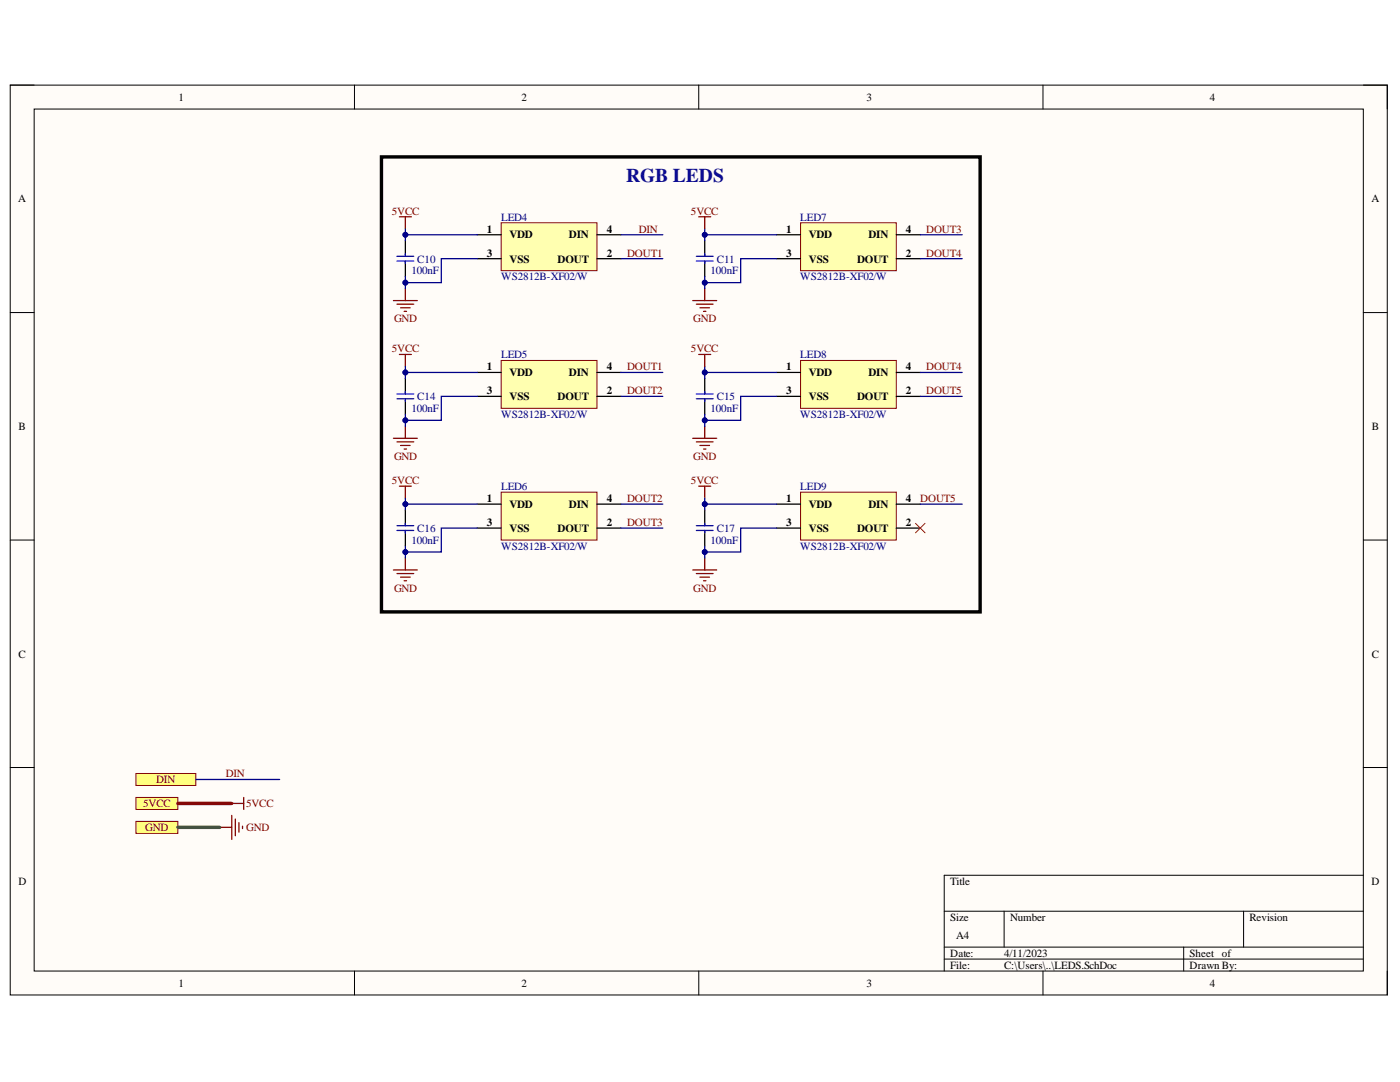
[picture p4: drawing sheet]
<svg xmlns="http://www.w3.org/2000/svg" width="279mm" height="216mm" viewBox="0 0 279 216" stroke-linecap="round" stroke-linejoin="round" font-family="sans-serif">
<defs><g id="words">
<text font-size="3.9" fill="#0b0b8e" x="125" y="36.3">RGB LEDS</text>
<g font-size="2.2">
<text x="35.6" y="20.1">1</text>
<text x="104.1" y="20.1">2</text>
<text x="172.9" y="20.1">3</text>
<text x="241.5" y="20.1">4</text>
<text x="3.6" y="40.4">A</text>
<text x="273.7" y="40.4">A</text>
<text x="97.1" y="46.4">1</text>
<text x="101.7" y="47.6">VDD</text>
<text x="113.6" y="47.6">DIN</text>
<text x="121.1" y="46.4">4</text>
<text x="156.9" y="46.4">1</text>
<text x="161.4" y="47.6">VDD</text>
<text x="173.3" y="47.6">DIN</text>
<text x="180.8" y="46.4">4</text>
<text x="97.1" y="51.2">3</text>
<text x="101.7" y="52.4">VSS</text>
<text x="111.3" y="52.4">DOUT</text>
<text x="121.1" y="51.2">2</text>
<text x="156.9" y="51.2">3</text>
<text x="161.4" y="52.4">VSS</text>
<text x="171" y="52.4">DOUT</text>
<text x="180.8" y="51.2">2</text>
<text x="97.1" y="73.9">1</text>
<text x="101.7" y="75.1">VDD</text>
<text x="113.6" y="75.1">DIN</text>
<text x="121.1" y="73.9">4</text>
<text x="156.9" y="73.9">1</text>
<text x="161.4" y="75.1">VDD</text>
<text x="173.3" y="75.1">DIN</text>
<text x="180.8" y="73.9">4</text>
<text x="97.1" y="78.7">3</text>
<text x="101.7" y="79.9">VSS</text>
<text x="111.3" y="79.9">DOUT</text>
<text x="121.1" y="78.7">2</text>
<text x="156.9" y="78.7">3</text>
<text x="161.4" y="79.9">VSS</text>
<text x="171" y="79.9">DOUT</text>
<text x="180.8" y="78.7">2</text>
<text x="3.7" y="85.8">B</text>
<text x="273.8" y="85.8">B</text>
<text x="97.1" y="100.2">1</text>
<text x="101.7" y="101.3">VDD</text>
<text x="113.6" y="101.3">DIN</text>
<text x="121.1" y="100.2">4</text>
<text x="156.9" y="100.2">1</text>
<text x="161.4" y="101.3">VDD</text>
<text x="173.3" y="101.3">DIN</text>
<text x="180.8" y="100.2">4</text>
<text x="97.1" y="105">3</text>
<text x="101.7" y="106.2">VSS</text>
<text x="111.3" y="106.2">DOUT</text>
<text x="121.1" y="105">2</text>
<text x="156.9" y="105">3</text>
<text x="161.4" y="106.2">VSS</text>
<text x="171" y="106.2">DOUT</text>
<text x="180.8" y="105">2</text>
<text x="3.7" y="131.3">C</text>
<text x="273.8" y="131.3">C</text>
<text x="3.7" y="176.6">D</text>
<text x="189.6" y="176.6">Title</text>
<text x="273.7" y="176.6">D</text>
<text x="189.6" y="183.7">Size</text>
<text x="201.6" y="183.7">Number</text>
<text x="249.3" y="183.7">Revision</text>
<text x="189.6" y="190.9">Date:</text>
<text x="190.8" y="187.4">A4</text>
<text x="200.4" y="190.9">4/11/2023</text>
<text x="237.4" y="190.9">Sheet of</text>
<text x="35.6" y="196.9">1</text>
<text x="104.1" y="196.9">2</text>
<text x="172.9" y="196.9">3</text>
<text x="189.6" y="193.3">File:</text>
<text x="200.4" y="193.3">C:\Users\..\LEDS.SchDoc</text>
<text x="237.4" y="193.3">Drawn By:</text>
<text x="241.5" y="196.9">4</text>
</g>
<g font-size="2.2" fill="#800000">
<text x="78.2" y="42.8">5VCC</text>
<text x="127.5" y="46.4">DIN</text>
<text x="137.9" y="42.8">5VCC</text>
<text x="184.8" y="46.4">DOUT3</text>
<text x="125.1" y="51.2">DOUT1</text>
<text x="184.8" y="51.2">DOUT4</text>
<text x="78.6" y="64.3">GND</text>
<text x="138.3" y="64.3">GND</text>
<text x="78.2" y="70.3">5VCC</text>
<text x="137.9" y="70.3">5VCC</text>
<text x="125.1" y="73.9">DOUT1</text>
<text x="184.8" y="73.9">DOUT4</text>
<text x="125.1" y="78.7">DOUT2</text>
<text x="184.8" y="78.7">DOUT5</text>
<text x="78.6" y="91.8">GND</text>
<text x="138.3" y="91.8">GND</text>
<text x="78.2" y="96.6">5VCC</text>
<text x="125.1" y="100.2">DOUT2</text>
<text x="137.9" y="96.6">5VCC</text>
<text x="183.6" y="100.2">DOUT5</text>
<text x="125.1" y="105">DOUT3</text>
<text x="78.6" y="118.1">GND</text>
<text x="138.3" y="118.1">GND</text>
<text x="45.1" y="155.1">DIN</text>
<text x="28.6" y="161.1">5VCC</text>
<text x="31.2" y="156.3">DIN</text>
<text x="49.1" y="161.1">5VCC</text>
<text x="29" y="165.8">GND</text>
<text x="49.1" y="165.8">GND</text>
</g>
<g font-size="2.2" fill="#000080">
<text x="100" y="44">LED4</text>
<text x="159.7" y="44">LED7</text>
<text x="83.3" y="52.4">C10</text>
<text x="143.1" y="52.4">C11</text>
<text x="82.1" y="54.8">100nF</text>
<text x="100" y="55.9">WS2812B-XF02/W</text>
<text x="141.8" y="54.8">100nF</text>
<text x="159.7" y="55.9">WS2812B-XF02/W</text>
<text x="100" y="71.5">LED5</text>
<text x="159.7" y="71.5">LED8</text>
<text x="82.1" y="82.2">100nF</text>
<text x="83.3" y="79.9">C14</text>
<text x="100" y="83.4">WS2812B-XF02/W</text>
<text x="141.8" y="82.2">100nF</text>
<text x="143.1" y="79.9">C15</text>
<text x="159.7" y="83.4">WS2812B-XF02/W</text>
<text x="100" y="97.8">LED6</text>
<text x="159.7" y="97.8">LED9</text>
<text x="83.3" y="106.2">C16</text>
<text x="143.1" y="106.2">C17</text>
<text x="82.1" y="108.5">100nF</text>
<text x="100" y="109.7">WS2812B-XF02/W</text>
<text x="141.8" y="108.5">100nF</text>
<text x="159.7" y="109.7">WS2812B-XF02/W</text>
</g>
</g></defs>
<path d="M2 17h274.9v181.5h-274.9z" fill-rule="evenodd" fill="#fffcf8"/>
<path d="M2 17h274.9v181.5h-274.9z" fill="none" stroke="#000" stroke-width=".2"/>
<path d="M6.8 21.8h265.3v172h-265.3z" fill-rule="evenodd" fill="#fffcf8"/>
<g fill="none" stroke="#000" stroke-width=".2">
<path d="M2 17h4.8M70.7 17v4.8M139.4 17v4.8M208.2 17v4.8M272.1 17h4.8v4.8M6.8 21.8h265.3v172h-265.3zM2 62.4h4.8M272.1 62.4h4.8M2 107.8h4.8M272.1 107.8h4.8M2 153.1h4.8M272.1 153.1h4.8"/>
<path d="M272.1 174.6h-83.7v19.2M70.7 193.8v4.7M139.5 193.8v4.7M188.4 181.8h83.7M188.4 189h83.7M188.4 191.4h83.7M200.4 181.8v7.2M208.2 193.8v4.7M236.2 189v4.8M248.2 181.8v7.2M276.9 193.8v4.7"/>
</g>
<path d="M100 44.5h19.1v9.5h-19.1z" fill-rule="evenodd" fill="#ffffb0"/>
<path d="M100 44.5h19.1v9.5h-19.1z" fill="none" stroke="#800000" stroke-width=".2"/>
<path d="M80.9 48v3.1M80.9 52.1v3.1M95.2 46.8h4.8M95.2 51.6h4.8M119.1 46.8h4.8M119.1 51.6h4.8" fill="none" stroke="#000" stroke-width=".25"/>
<path d="M79.2 51.1h3.4M79.2 52.1h3.4M80.9 50.7v.4M80.9 52.1v.5" fill="none" stroke="#00f" stroke-width=".25"/>
<path d="M78.5 60h4.8M80.9 57.6v2.4M79.2 60.7h3.4M79.9 61.4h2M80.7 62.1h.4" fill="none" stroke="#800000" stroke-width=".25"/>
<path d="M100 71.9h19.1v9.6h-19.1z" fill-rule="evenodd" fill="#ffffb0"/>
<path d="M100 71.9h19.1v9.6h-19.1z" fill="none" stroke="#800000" stroke-width=".2"/>
<path d="M80.9 75.5v3.1M80.9 79.6v3.1M95.2 74.3h4.8M95.2 79.1h4.8M119.1 74.3h4.8M119.1 79.1h4.8" fill="none" stroke="#000" stroke-width=".25"/>
<path d="M79.2 78.6h3.4M79.2 79.6h3.4M80.9 78.1v.5M80.9 79.6v.4" fill="none" stroke="#00f" stroke-width=".25"/>
<path d="M78.5 87.5h4.8M79.2 88.2h3.4M79.9 88.9h2M80.7 89.6h.4M80.9 85.1v2.4" fill="none" stroke="#800000" stroke-width=".25"/>
<path d="M100 98.2h19.1v9.6h-19.1z" fill-rule="evenodd" fill="#ffffb0"/>
<path d="M100 98.2h19.1v9.6h-19.1z" fill="none" stroke="#800000" stroke-width=".2"/>
<path d="M80.9 101.8v3.1M80.9 105.8v3.2M95.2 100.6h4.8M95.2 105.4h4.8M119.1 100.6h4.8M119.1 105.4h4.8" fill="none" stroke="#000" stroke-width=".25"/>
<path d="M79.2 104.9h3.4M79.2 105.8h3.4M80.9 104.4v.5M80.9 105.8v.5" fill="none" stroke="#00f" stroke-width=".25"/>
<path d="M78.5 113.7h4.8M79.2 114.4h3.4M79.9 115.2h2M80.7 115.9h.4M80.9 111.3v2.4" fill="none" stroke="#800000" stroke-width=".25"/>
<path d="M159.8 44.5h19.1v9.5h-19.1z" fill-rule="evenodd" fill="#ffffb0"/>
<path d="M159.8 44.5h19.1v9.5h-19.1z" fill="none" stroke="#800000" stroke-width=".2"/>
<path d="M140.6 48v3.1M140.6 52.1v3.1M155 46.8h4.8M155 51.6h4.8M178.9 46.8h4.8M178.9 51.6h4.8" fill="none" stroke="#000" stroke-width=".25"/>
<path d="M139 51.1h3.3M139 52.1h3.3M140.6 50.7v.4M140.6 52.1v.5" fill="none" stroke="#00f" stroke-width=".25"/>
<path d="M138.3 60h4.7M140.6 57.6v2.4M139 60.7h3.3M139.7 61.4h1.9M140.4 62.1h.5" fill="none" stroke="#800000" stroke-width=".25"/>
<path d="M159.8 71.9h19.1v9.6h-19.1z" fill-rule="evenodd" fill="#ffffb0"/>
<path d="M159.8 71.9h19.1v9.6h-19.1z" fill="none" stroke="#800000" stroke-width=".2"/>
<path d="M140.6 75.5v3.1M140.6 79.6v3.1M155 74.3h4.8M155 79.1h4.8M178.9 74.3h4.8M178.9 79.1h4.8" fill="none" stroke="#000" stroke-width=".25"/>
<path d="M139 78.6h3.3M139 79.6h3.3M140.6 78.1v.5M140.6 79.6v.4" fill="none" stroke="#00f" stroke-width=".25"/>
<path d="M138.3 87.5h4.7M139 88.2h3.3M139.7 88.9h1.9M140.4 89.6h.5M140.6 85.1v2.4" fill="none" stroke="#800000" stroke-width=".25"/>
<path d="M159.8 98.2h19.1v9.6h-19.1z" fill-rule="evenodd" fill="#ffffb0"/>
<path d="M159.8 98.2h19.1v9.6h-19.1z" fill="none" stroke="#800000" stroke-width=".2"/>
<path d="M140.6 101.8v3.1M140.6 105.8v3.2M155 100.6h4.8M155 105.4h4.8M178.9 100.6h4.8M178.9 105.4h4.8" fill="none" stroke="#000" stroke-width=".25"/>
<path d="M139 104.9h3.3M139 105.8h3.3M140.6 104.4v.5M140.6 105.8v.5" fill="none" stroke="#00f" stroke-width=".25"/>
<g fill="none" stroke="#800000" stroke-width=".25">
<path d="M79.7 43.3h2.4M80.9 43.3v2.3M79.7 70.7h2.4M80.9 70.7v2.4M79.7 97h2.4M80.9 97v2.4M139.4 97h2.4M140.6 97v2.4M138.3 113.7h4.7M139 114.4h3.3M139.7 115.2h1.9M140.4 115.9h.5"/>
<path d="M140.6 111.3v2.4"/>
</g>
<path d="M182.7 104.4l1.9 1.9M184.6 104.4l-1.9 1.9" fill="none" stroke="#f00" stroke-width=".2"/>
<path d="M76.1 31.3h119.5v90.8h-119.5z" fill="none" stroke="#000" stroke-width=".68"/>
<path d="M80.9 45.6v1.2h14.3" fill="none" stroke="#000080" stroke-width=".25"/>
<circle cx="80.9" cy="46.8" r=".48" fill="#000080"/>
<circle cx="80.9" cy="46.8" r=".48" fill="none" stroke="#000080" stroke-width=".2"/>
<path d="M80.9 46.8v1.2" fill="none" stroke="#000080" stroke-width=".25"/>
<circle cx="80.9" cy="46.8" r=".48" fill="#000080"/>
<circle cx="80.9" cy="46.8" r=".48" fill="none" stroke="#000080" stroke-width=".2"/>
<path d="M95.2 51.6h-7.1v4.8h-7.2" fill="none" stroke="#000080" stroke-width=".25"/>
<circle cx="80.9" cy="56.4" r=".48" fill="#000080"/>
<circle cx="80.9" cy="56.4" r=".48" fill="none" stroke="#000080" stroke-width=".2"/>
<path d="M123.9 51.6h8.4M123.9 46.8h8.4M80.9 73.1v1.2h14.3" fill="none" stroke="#000080" stroke-width=".25"/>
<circle cx="80.9" cy="74.3" r=".48" fill="#000080"/>
<circle cx="80.9" cy="74.3" r=".48" fill="none" stroke="#000080" stroke-width=".2"/>
<path d="M80.9 74.3v1.2" fill="none" stroke="#000080" stroke-width=".25"/>
<circle cx="80.9" cy="74.3" r=".48" fill="#000080"/>
<circle cx="80.9" cy="74.3" r=".48" fill="none" stroke="#000080" stroke-width=".2"/>
<path d="M95.2 79.1h-7.1v4.8h-7.2" fill="none" stroke="#000080" stroke-width=".25"/>
<circle cx="80.9" cy="83.9" r=".48" fill="#000080"/>
<circle cx="80.9" cy="83.9" r=".48" fill="none" stroke="#000080" stroke-width=".2"/>
<path d="M123.9 79.1h8.4M123.9 74.3h8.4M80.9 99.4v1.2h14.3" fill="none" stroke="#000080" stroke-width=".25"/>
<circle cx="80.9" cy="100.6" r=".48" fill="#000080"/>
<circle cx="80.9" cy="100.6" r=".48" fill="none" stroke="#000080" stroke-width=".2"/>
<path d="M80.9 100.6v1.2" fill="none" stroke="#000080" stroke-width=".25"/>
<circle cx="80.9" cy="100.6" r=".48" fill="#000080"/>
<circle cx="80.9" cy="100.6" r=".48" fill="none" stroke="#000080" stroke-width=".2"/>
<path d="M95.2 105.4h-7.1v4.7h-7.2" fill="none" stroke="#000080" stroke-width=".25"/>
<circle cx="80.9" cy="110.1" r=".48" fill="#000080"/>
<circle cx="80.9" cy="110.1" r=".48" fill="none" stroke="#000080" stroke-width=".2"/>
<path d="M140.6 45.6v1.2h14.4M123.9 105.4h8.4M123.9 100.6h8.4" fill="none" stroke="#000080" stroke-width=".25"/>
<circle cx="140.6" cy="46.8" r=".48" fill="#000080"/>
<circle cx="140.6" cy="46.8" r=".48" fill="none" stroke="#000080" stroke-width=".2"/>
<path d="M140.6 46.8v1.2" fill="none" stroke="#000080" stroke-width=".25"/>
<circle cx="140.6" cy="46.8" r=".48" fill="#000080"/>
<circle cx="140.6" cy="46.8" r=".48" fill="none" stroke="#000080" stroke-width=".2"/>
<path d="M155 51.6h-7.2v4.8h-7.2" fill="none" stroke="#000080" stroke-width=".25"/>
<circle cx="140.6" cy="56.4" r=".48" fill="#000080"/>
<circle cx="140.6" cy="56.4" r=".48" fill="none" stroke="#000080" stroke-width=".2"/>
<path d="M183.7 51.6h8.3M183.7 46.8h8.3M140.6 73.1v1.2h14.4" fill="none" stroke="#000080" stroke-width=".25"/>
<circle cx="140.6" cy="74.3" r=".48" fill="#000080"/>
<circle cx="140.6" cy="74.3" r=".48" fill="none" stroke="#000080" stroke-width=".2"/>
<path d="M140.6 74.3v1.2" fill="none" stroke="#000080" stroke-width=".25"/>
<circle cx="140.6" cy="74.3" r=".48" fill="#000080"/>
<circle cx="140.6" cy="74.3" r=".48" fill="none" stroke="#000080" stroke-width=".2"/>
<path d="M155 79.1h-7.2v4.8h-7.2" fill="none" stroke="#000080" stroke-width=".25"/>
<circle cx="140.6" cy="83.9" r=".48" fill="#000080"/>
<circle cx="140.6" cy="83.9" r=".48" fill="none" stroke="#000080" stroke-width=".2"/>
<path d="M183.7 79.1h8.3M183.7 74.3h8.3M140.6 99.4v1.2h14.4" fill="none" stroke="#000080" stroke-width=".25"/>
<circle cx="140.6" cy="100.6" r=".48" fill="#000080"/>
<circle cx="140.6" cy="100.6" r=".48" fill="none" stroke="#000080" stroke-width=".2"/>
<path d="M140.6 100.6v1.2" fill="none" stroke="#000080" stroke-width=".25"/>
<circle cx="140.6" cy="100.6" r=".48" fill="#000080"/>
<circle cx="140.6" cy="100.6" r=".48" fill="none" stroke="#000080" stroke-width=".2"/>
<path d="M155 105.4h-7.2v4.7h-7.2" fill="none" stroke="#000080" stroke-width=".25"/>
<circle cx="140.6" cy="110.1" r=".48" fill="#000080"/>
<circle cx="140.6" cy="110.1" r=".48" fill="none" stroke="#000080" stroke-width=".2"/>
<path d="M80.9 109v2.3M183.7 100.6h8.3" fill="none" stroke="#000080" stroke-width=".25"/>
<circle cx="80.9" cy="110.1" r=".48" fill="#000080"/>
<circle cx="80.9" cy="110.1" r=".48" fill="none" stroke="#000080" stroke-width=".2"/>
<path d="M80.9 82.7v2.4" fill="none" stroke="#000080" stroke-width=".25"/>
<circle cx="80.9" cy="83.9" r=".48" fill="#000080"/>
<circle cx="80.9" cy="83.9" r=".48" fill="none" stroke="#000080" stroke-width=".2"/>
<path d="M80.9 55.2v2.4" fill="none" stroke="#000080" stroke-width=".25"/>
<circle cx="80.9" cy="56.4" r=".48" fill="#000080"/>
<circle cx="80.9" cy="56.4" r=".48" fill="none" stroke="#000080" stroke-width=".2"/>
<path d="M140.6 109v2.3" fill="none" stroke="#000080" stroke-width=".25"/>
<circle cx="140.6" cy="110.1" r=".48" fill="#000080"/>
<circle cx="140.6" cy="110.1" r=".48" fill="none" stroke="#000080" stroke-width=".2"/>
<path d="M140.6 82.7v2.4" fill="none" stroke="#000080" stroke-width=".25"/>
<circle cx="140.6" cy="83.9" r=".48" fill="#000080"/>
<circle cx="140.6" cy="83.9" r=".48" fill="none" stroke="#000080" stroke-width=".2"/>
<path d="M140.6 55.2v2.4" fill="none" stroke="#000080" stroke-width=".25"/>
<circle cx="140.6" cy="56.4" r=".48" fill="#000080"/>
<circle cx="140.6" cy="56.4" r=".48" fill="none" stroke="#000080" stroke-width=".2"/>
<path d="M139.4 43.3h2.4M140.6 43.3v2.3M139.4 70.7h2.4M140.6 70.7v2.4M43.9 165.1h2.3M46.2 162.7v4.8M47 163.4v3.4M47.7 164.1v1.9M48.4 164.9v.4" fill="none" stroke="#800000" stroke-width=".25"/>
<path d="M27.1 163.9h8.4v2.4h-8.4z" fill-rule="evenodd" fill="#ffff80"/>
<path d="M27.1 163.9h8.4v2.4h-8.4z" fill="none" stroke="#800000" stroke-width=".2"/>
<path d="M48.6 159.1v2.4M46.2 160.3h2.4" fill="none" stroke="#800000" stroke-width=".25"/>
<path d="M27.1 159.1h8.4v2.4h-8.4z" fill-rule="evenodd" fill="#ffff80"/>
<path d="M27.1 159.1h8.4v2.4h-8.4z" fill="none" stroke="#800000" stroke-width=".2"/>
<path d="M35.5 165.1h8.4" fill="none" stroke="#38761d" stroke-width=".68"/>
<path d="M35.5 160.3h10.7" fill="none" stroke="#980000" stroke-width=".68"/>
<path d="M27.1 154.3h12v2.4h-12z" fill-rule="evenodd" fill="#ffff80"/>
<path d="M27.1 154.3h12v2.4h-12z" fill="none" stroke="#800000" stroke-width=".2"/>
<path d="M39.1 155.5h16.7" fill="none" stroke="#000080" stroke-width=".25"/>
<use href="#words"/>
</svg>
